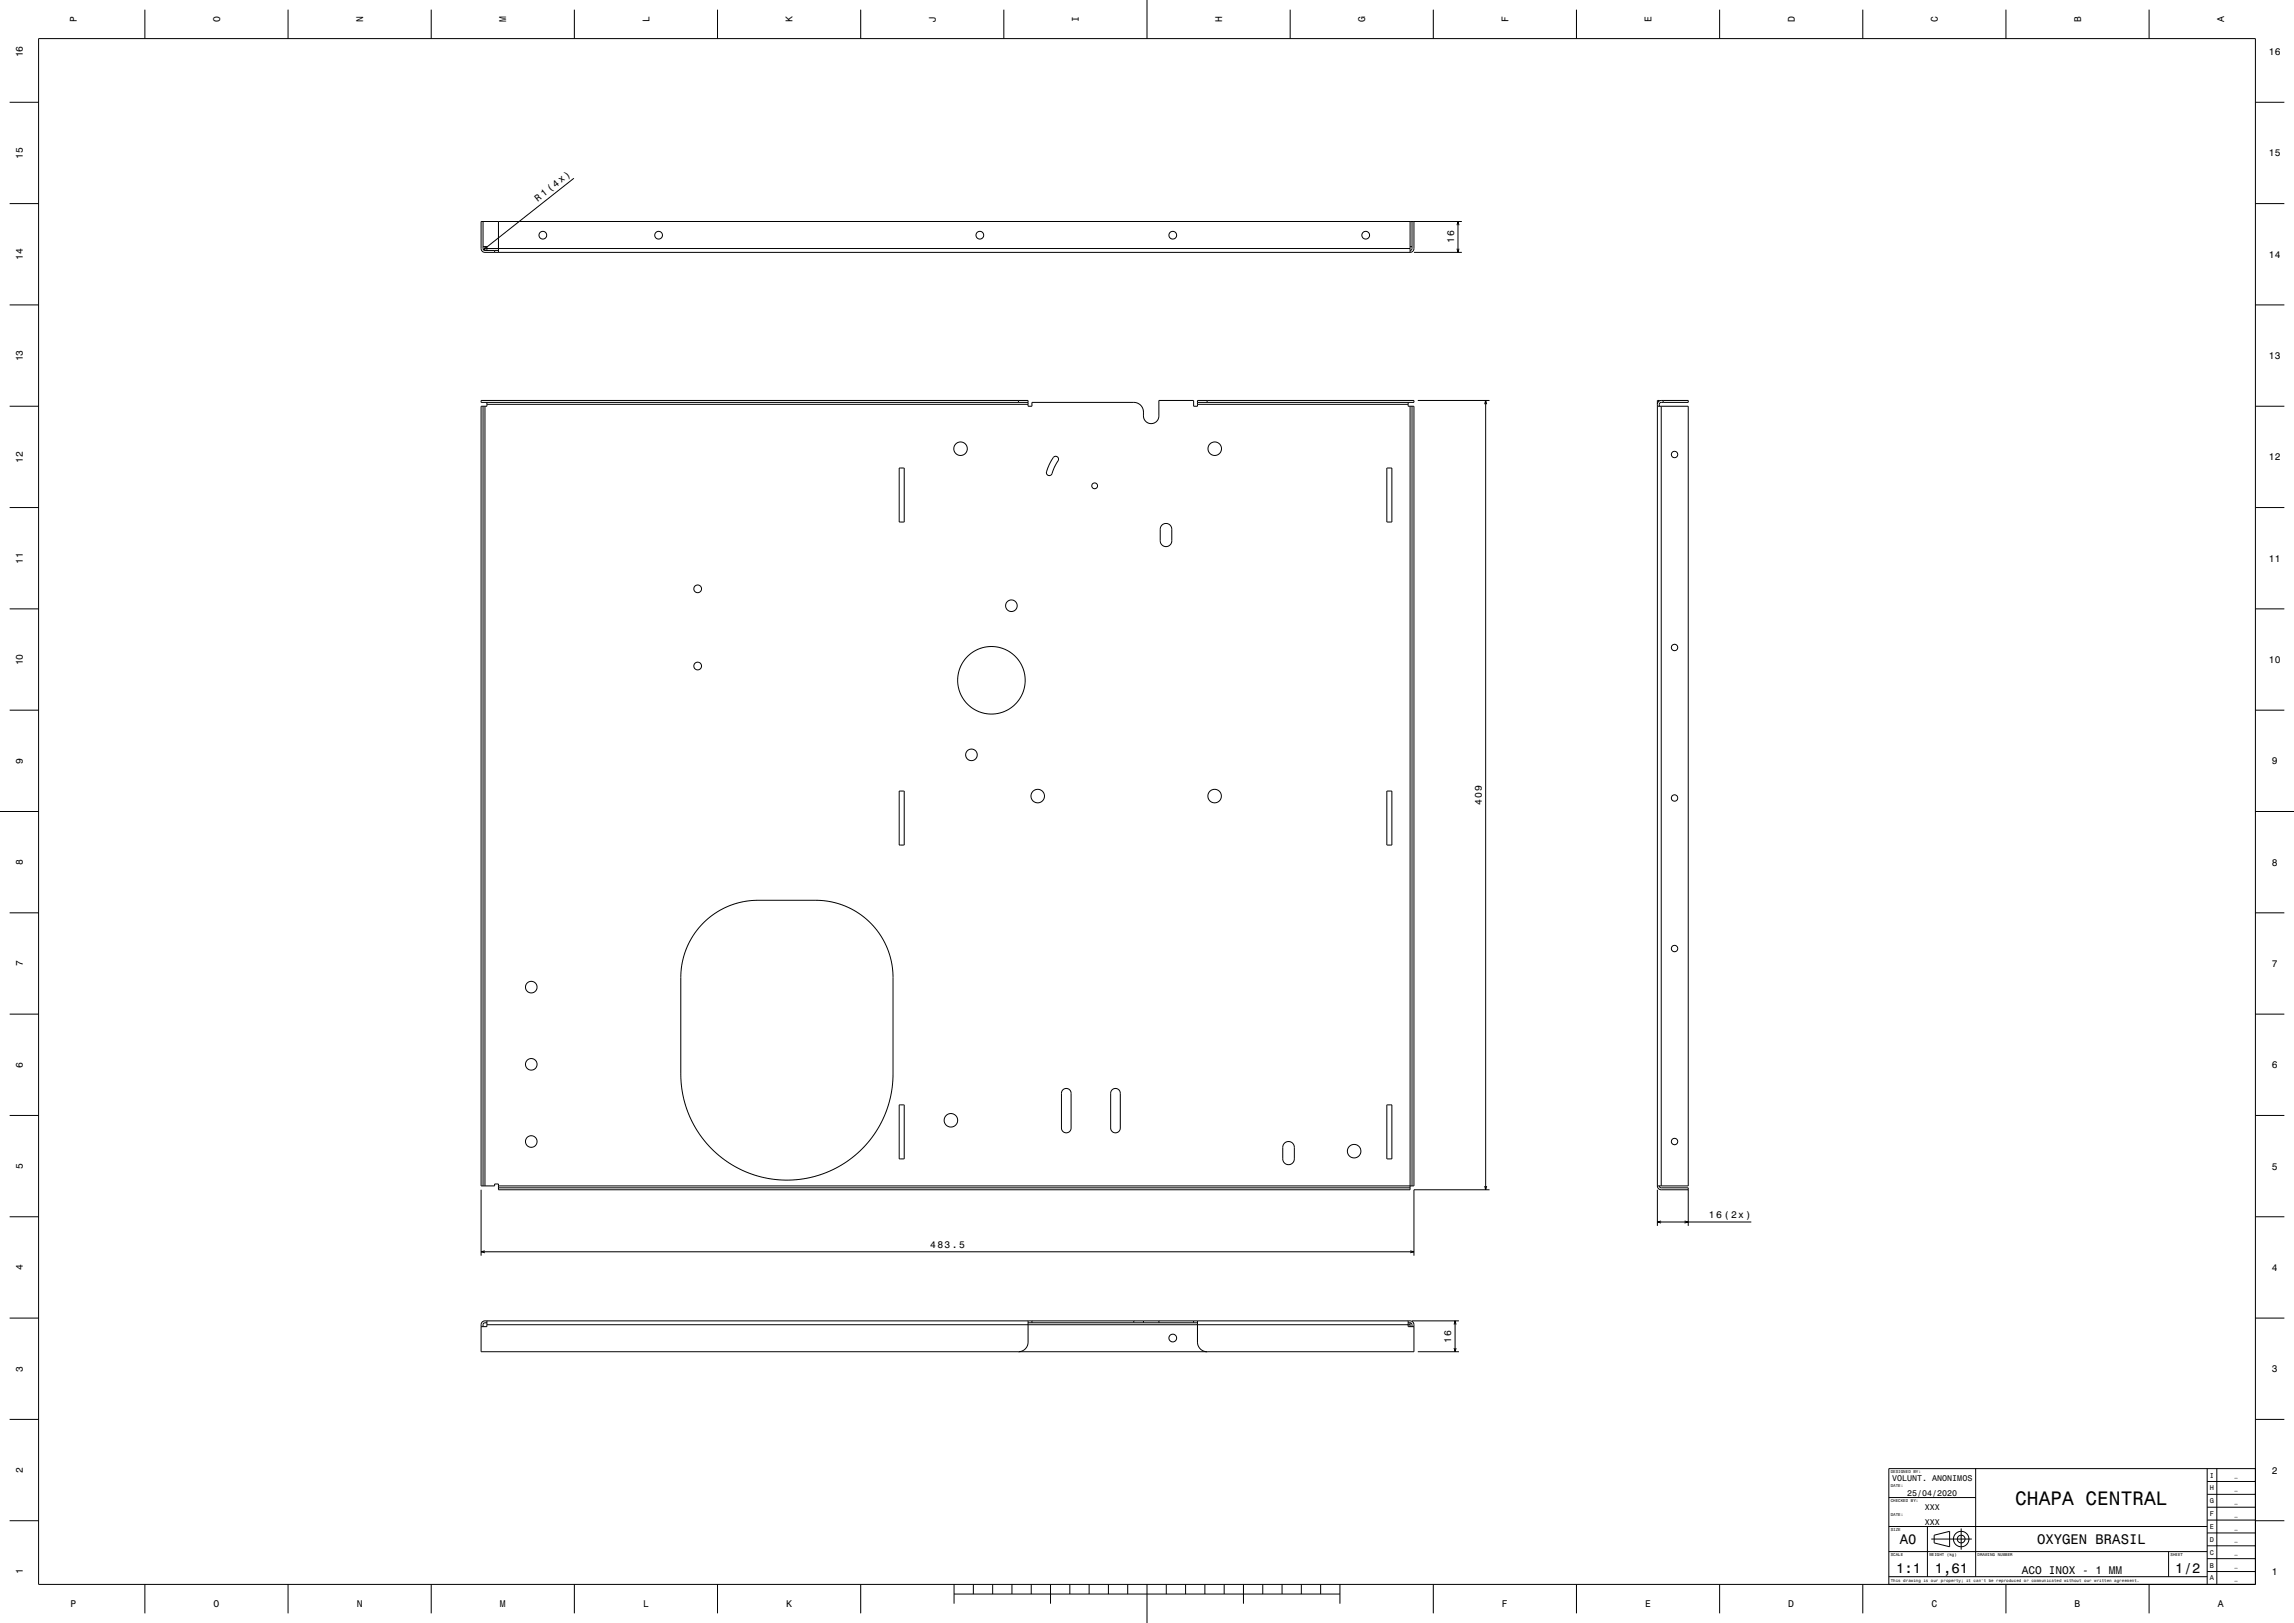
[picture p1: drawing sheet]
<svg xmlns="http://www.w3.org/2000/svg" width="1189mm" height="841mm" viewBox="0 0 1189 841" stroke-linecap="round" stroke-linejoin="round" font-family="sans-serif">
<defs><g id="words">
<text font-size="10.1" x="1045" y="780">CHAPA CENTRAL</text>
<g font-size="7.2">
<text x="985" y="800">A0</text>
<text x="1056" y="800">OXYGEN BRASIL</text>
<text x="983" y="815">1:1</text>
<text x="1003" y="815">1,61</text>
<text x="1127" y="815">1/2</text>
</g>
<text font-size="5.8" x="1048" y="816">ACO INOX - 1 MM</text>
<g font-size="5">
<text x="40" y="12" transform="rotate(-90 40 12)">P</text>
<text x="114" y="12" transform="rotate(-90 114 12)">O</text>
<text x="188" y="12" transform="rotate(-90 188 12)">N</text>
<text x="262" y="12" transform="rotate(-90 262 12)">M</text>
<text x="337" y="12" transform="rotate(-90 337 12)">L</text>
<text x="411" y="12" transform="rotate(-90 411 12)">K</text>
<text x="485" y="12" transform="rotate(-90 485 12)">J</text>
<text x="559" y="12" transform="rotate(-90 559 12)">I</text>
<text x="633" y="12" transform="rotate(-90 633 12)">H</text>
<text x="708" y="12" transform="rotate(-90 708 12)">G</text>
<text x="782" y="12" transform="rotate(-90 782 12)">F</text>
<text x="856" y="12" transform="rotate(-90 856 12)">E</text>
<text x="930" y="12" transform="rotate(-90 930 12)">D</text>
<text x="1004" y="12" transform="rotate(-90 1004 12)">C</text>
<text x="1079" y="12" transform="rotate(-90 1079 12)">B</text>
<text x="1153" y="12" transform="rotate(-90 1153 12)">A</text>
<text x="12" y="30" transform="rotate(-90 12 30)">16</text>
<text x="1176" y="29">16</text>
<text x="12" y="82" transform="rotate(-90 12 82)">15</text>
<text x="1176" y="81">15</text>
<text x="279" y="105" transform="rotate(-38 279 105)">R 1 (4x)</text>
<text x="754" y="126" transform="rotate(-90 754 126)">16</text>
<text x="12" y="135" transform="rotate(-90 12 135)">14</text>
<text x="1176" y="134">14</text>
<text x="12" y="187" transform="rotate(-90 12 187)">13</text>
<text x="1176" y="186">13</text>
<text x="12" y="240" transform="rotate(-90 12 240)">12</text>
<text x="1176" y="239">12</text>
<text x="12" y="292" transform="rotate(-90 12 292)">11</text>
<text x="1176" y="291">11</text>
<text x="12" y="345" transform="rotate(-90 12 345)">10</text>
<text x="1176" y="344">10</text>
<text x="12" y="396" transform="rotate(-90 12 396)">9</text>
<text x="1177" y="396">9</text>
<text x="768" y="417" transform="rotate(-90 768 417)">409</text>
<text x="12" y="448" transform="rotate(-90 12 448)">8</text>
<text x="1177" y="449">8</text>
<text x="12" y="501" transform="rotate(-90 12 501)">7</text>
<text x="1177" y="501">7</text>
<text x="12" y="553" transform="rotate(-90 12 553)">6</text>
<text x="1177" y="554">6</text>
<text x="12" y="606" transform="rotate(-90 12 606)">5</text>
<text x="1177" y="606">5</text>
<text x="886" y="631">16 (2x)</text>
<text x="482" y="647">483.5</text>
<text x="12" y="658" transform="rotate(-90 12 658)">4</text>
<text x="1177" y="659">4</text>
<text x="752" y="696" transform="rotate(-90 752 696)">16</text>
<text x="12" y="711" transform="rotate(-90 12 711)">3</text>
<text x="1177" y="711">3</text>
<text x="12" y="763" transform="rotate(-90 12 763)">2</text>
<text x="1177" y="764">2</text>
<text x="12" y="816" transform="rotate(-90 12 816)">1</text>
<text x="1177" y="816">1</text>
<text x="36" y="833">P</text>
<text x="111" y="833">O</text>
<text x="185" y="833">N</text>
<text x="259" y="833">M</text>
<text x="333" y="833">L</text>
<text x="407" y="833">K</text>
<text x="778" y="833">F</text>
<text x="853" y="833">E</text>
<text x="927" y="833">D</text>
<text x="1001" y="833">C</text>
<text x="1075" y="833">B</text>
<text x="1149" y="833">A</text>
</g>
<g font-size="4.3">
<text x="981" y="767">VOLUNT. ANONIMOS</text>
<text x="988" y="775">25/04/2020</text>
<text x="998" y="782">XXX</text>
<text x="998" y="790">XXX</text>
</g>
<g font-size="3.6">
<text x="1145" y="766">I</text>
<text x="1145" y="772">H</text>
<text x="1145" y="779">G</text>
<text x="1145" y="786">F</text>
<text x="1145" y="792">E</text>
<text x="1145" y="799">D</text>
<text x="1145" y="806">C</text>
<text x="1145" y="812">B</text>
<text x="1145" y="819">A</text>
</g>
<g font-size="2.9">
<text x="1158" y="765">_</text>
<text x="1158" y="772">_</text>
<text x="1158" y="779">_</text>
<text x="1158" y="785">_</text>
<text x="1158" y="792">_</text>
<text x="1158" y="799">_</text>
<text x="1158" y="805">_</text>
<text x="1158" y="812">_</text>
<text x="1158" y="819">_</text>
</g>
<g font-size="2.2">
<text x="980" y="763">DESIGNED BY:</text>
<text x="980" y="771">DATE:</text>
<text x="980" y="778">CHECKED BY:</text>
<text x="980" y="786">DATE:</text>
<text x="980" y="793">SIZE</text>
<text x="980" y="806">SCALE</text>
<text x="1000" y="806">WEIGHT (kg)</text>
<text x="1025" y="806">DRAWING NUMBER</text>
<text x="1125" y="806">SHEET</text>
<text x="980" y="820">This drawing is our property; it can't be reproduced or communicated without our written agreement.</text>
</g>
</g></defs>
<g fill="none" stroke="#000" stroke-width=".52">
<path d="M75 5v15M149 5v15M223 5v15M298 5v15M372 5v15M446 5v15M520 5v15M595 0v20M669 5v15M743 5v15M817 5v15M891 5v15"/>
<path d="M965 5v15M1040 5v15M1114 5v15M20 20h1149v801h-1149zM5 53h15M1169 53h15M297 92l-46 37M5 106h15M250 115v14l1 1h7M258 115v16M731 115v16M732 115v14l-1 1"/>
<path d="M733 115v14l-1 1-1 1M755 117l1-2v2M756 115v16M758 115h-509v14l1 1 1 1h480M1169 106h15M250 128h2v2M252 128l-1 1h1M252 129h479M256 130v1M731 128h1M733 131h25M755 129l1 2v-2"/>
<path d="M5 158h15M1169 158h15M5 211h15M250 211v404M251 211v404M252 209v2h-3v404h7v-1h2v3h473v-406M252 210h281M528 208v1M533 209h-284v-1h284v3h2v-2h53h2l2 1 1 3v4l2 2 2 1 2-1 1-2 1-9h18v3h2v-3h112v1h-112M621 210h109M626 208v1M730 209v2h3v404h-475"/>
<path d="M732 211v404M735 208h37M770 209v-1l1 1M770 208v409M859 210l1-2h1h14v1h-14l-1 1M859 211h16v404h-16M859 209h.1M860 208h-1v407M860 209v2M861 211v404M862 208v1M1169 211h15"/>
<path d="M546 237a1.7 1.7 0 0 1 3 0 1.7 1.7 0 0 1-1 3l-2 4a1.8 1.8 0 0 1-1 2 1.8 1.8 0 0 1-3-1l2-4zM466 243h3v28h-3zM719 243h2v28h-2zM5 263h15M602 272a3 3 0 0 1 4-1 3 3 0 0 1 1 3v6a3 3 0 0 1-3 3 3 3 0 0 1-3-3v-6zM1169 263h15M5 315h15M1169 315h15M5 368h15M1169 368h15M466 410h3v28h-3zM719 410h2v28h-2z"/>
<path d="M0 421h20M1169 421h20M5 473h15M365 478l4-4 5-3 6-2 5-2h7h35l9 2 9 4 7 6 6 8 3 9 2 9v53l-1 9-4 12-6 10-8 9-10 7-9 4-11 2h-11l-11-2-10-4-8-5-8-8-6-9-5-10-2-11v-58l1-7 2-7 4-6zM1169 473h15M5 526h15M1169 526h15M5 578h15M466 573h3v28h-3zM551 565a2.5 2.5 0 0 1 3-1 2.5 2.5 0 0 1 1 3v18a2.5 2.5 0 0 1-2 2 2.5 2.5 0 0 1-3-2v-19zM576 565a2.5 2.5 0 0 1 3-1 2.5 2.5 0 0 1 2 3v18a2.5 2.5 0 0 1-3 2 2.5 2.5 0 0 1-2-2v-19zM719 573h2v28h-2z"/>
<path d="M1169 578h15M666 592a3 3 0 0 1 3 0 3 3 0 0 1 2 3v6a3 3 0 0 1-3 3 3 3 0 0 1-3-3v-7zM249 617v34M258 616h473M770 615v2l1-2M772 617h-39v34M859 615l1 1 1 1h14M859 617v18M860 615l1 1h14v19M5 631h15M859 633h49M861 633h-2l2 1"/>
<path d="M873 633h2l-2 1M1169 631h15M249 649h484M251 648l-2 1h2M731 648l2 1h-2M5 683h15M250 685l1-1h480l1 1 1 1v14h-484v-14zM252 685l-1 1-1 1M252 684v3h-3M252 686h479M533 684v13l-2 3h-3M533 685h88"/>
<path d="M535 684v1M588 684v1M593 684v1M601 684v1M619 684v1M621 684v13l2 3h3M730 684v3h3M730 685h1M731 685l1 1v1M731 685v2M732 684h24M754 686v-2l1 2"/>
<path d="M754 699v1l1-1M754 684v16M1169 683h15M735 700h21M5 735h15M1169 735h15M979 776h45M1024 761v56M1144 774h25M1144 768h25M1144 761v60M1149 761v60"/>
<path d="M1169 761h-190v60M5 788h15M979 791h165M999 791v26M1001 798h21M1002 795l9-2v9l-9-2zM1017 792v11M1144 794h25M1144 788h25M1144 781h25M1169 788h15M979 817h165"/>
<path d="M979 804h165M1124 804v13M1144 814h25M1144 808h25M1144 801h25M75 821v15M149 821v15M223 821v15M298 821v15M372 821v15M446 821v15M494 826h200"/>
<path d="M494 821v10M505 821v5M515 821v5M524 821v5M535 821v5M544 821v10M554 821v5M565 821v5M574 821v5M584 821v5M595 821v20M604 821v5"/>
<path d="M615 821v5M625 821v5M634 821v5M645 821v10M655 821v5M664 821v5M675 821v5M685 821v5M694 821v10M743 821v15M817 821v15M891 821v15"/>
<path d="M965 821v15M1040 821v15M1114 821v15"/>
<circle cx="281" cy="122" r="2"/>
<circle cx="341" cy="122" r="2"/>
<circle cx="508" cy="122" r="2"/>
<circle cx="608" cy="122" r="2"/>
<circle cx="708" cy="122" r="2"/>
<circle cx="498" cy="233" r="4"/>
<circle cx="630" cy="233" r="4"/>
<circle cx="868" cy="236" r="1.7"/>
<circle cx="567" cy="252" r="1.5"/>
<circle cx="362" cy="305" r="2"/>
<circle cx="524" cy="314" r="3"/>
<circle cx="868" cy="336" r="1.7"/>
<circle cx="362" cy="345" r="2"/>
<circle cx="514" cy="353" r="17"/>
<circle cx="504" cy="391" r="3"/>
<circle cx="538" cy="413" r="3"/>
<circle cx="630" cy="413" r="4"/>
<circle cx="868" cy="414" r="1.7"/>
<circle cx="868" cy="492" r="1.7"/>
<circle cx="275" cy="512" r="3"/>
<circle cx="275" cy="552" r="3"/>
<circle cx="275" cy="592" r="3"/>
<circle cx="493" cy="581" r="4"/>
<circle cx="702" cy="597" r="3"/>
<circle cx="868" cy="592" r="1.7"/>
<circle cx="608" cy="693" r="2"/>
<circle cx="1017" cy="798" r="4"/>
<circle cx="1017" cy="798" r="2"/>
</g>
<use href="#words"/>
</svg>
